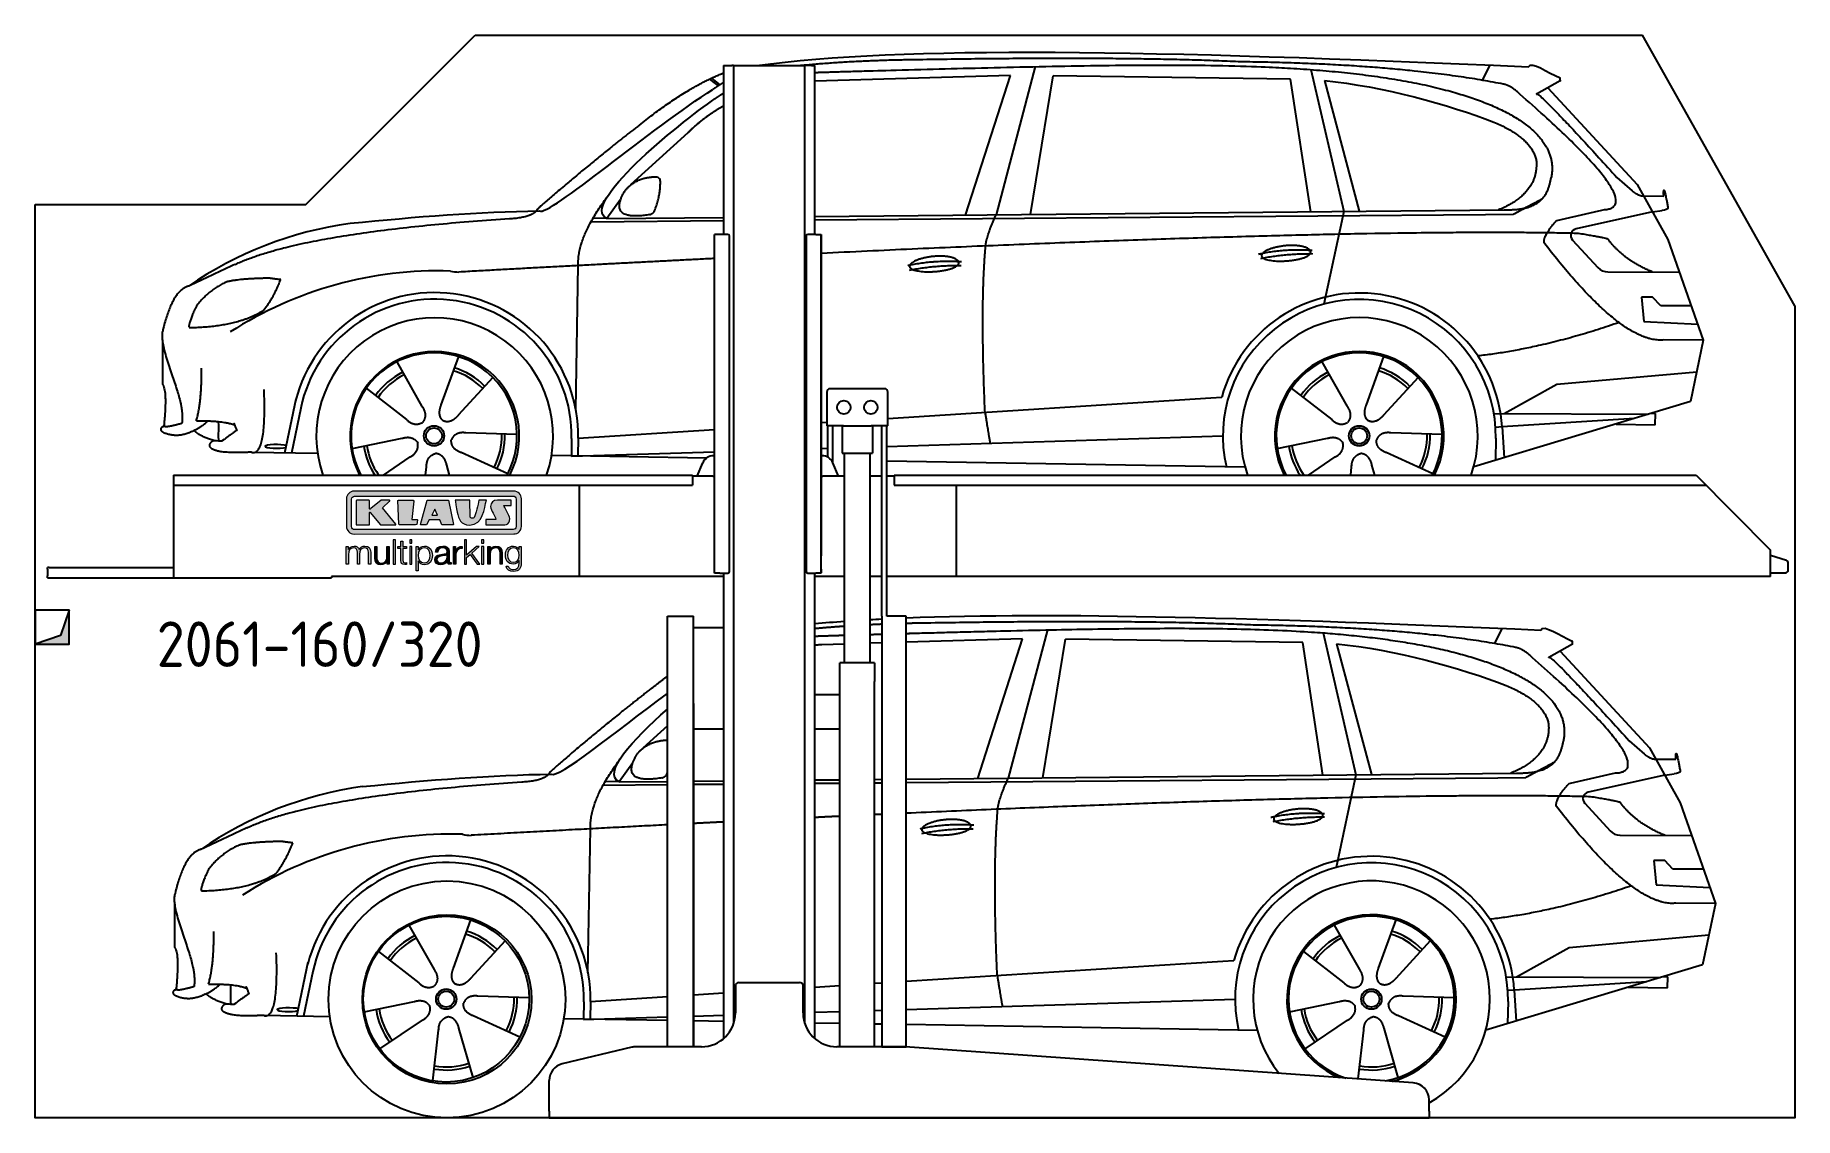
# Model space of a CAD drawing. Header units: millimetres. Extents: x 200 to 5400, y 200 to 3400.
import ezdxf

# ---------------------------------------------------------------- set-up
doc = ezdxf.new("R2010")
doc.units = ezdxf.units.MM
for name, color, linetype in [('breakthrough', 1, 'Continuous'), ('Car', 10, 'Continuous'), ('Logo', 7, 'Continuous')]:
    doc.layers.add(name, color=color, linetype=linetype)
doc.styles.get("Standard").update_dxf_attribs({"font": 'ISOCP.SHX'})

msp = doc.modelspace()

# ---------------------------------------------------------------- texts
msp.add_text('2061-160/320', height=134.4).set_placement((559.3, 1532.8))

# ---------------------------------------------------------------- blocks, each defined once
blk = doc.blocks.new('KLAUS')
at = {"layer": 'Logo'}
h = blk.add_hatch(color=8, dxfattribs=at)
h.dxf.hatch_style = 2
edge = h.paths.add_edge_path()
edge.add_spline(control_points=[(3.6, 29.09), (2.88, 29.09), (2.3, 28.51), (2.3, 27.8), (2.3, 27.8), (2.3, 16.11), (2.3, 16.11), (2.3, 15.39), (2.88, 14.81), (3.6, 14.81), (3.6, 14.81), (71.16, 14.81), (71.16, 14.81), (71.88, 14.81), (72.46, 15.39), (72.46, 16.11), (72.46, 16.11), (72.46, 27.8), (72.46, 27.8), (72.46, 28.51), (71.88, 29.09), (71.16, 29.09), (71.16, 29.09), (3.6, 29.09), (3.6, 29.09), (3.6, 29.09), (3.6, 29.09), (3.6, 29.09)], knot_values=[0, 0, 0, 0, 1, 1, 1, 2, 2, 2, 3, 3, 3, 4, 4, 4, 5, 5, 5, 6, 6, 6, 7, 7, 7, 8, 8, 8, 9, 9, 9, 9], degree=3, periodic=0)
edge = h.paths.add_edge_path()
edge.add_spline(control_points=[(3.35, 31.23), (3.35, 31.23), (71.47, 31.23), (71.47, 31.23), (73.26, 31.23), (74.71, 29.77), (74.71, 27.99), (74.71, 27.99), (74.71, 16.17), (74.71, 16.17), (74.71, 14.38), (73.26, 12.93), (71.47, 12.93), (71.47, 12.93), (3.35, 12.93), (3.35, 12.93), (1.56, 12.93), (0.11, 14.38), (0.11, 16.17), (0.11, 16.17), (0.11, 27.99), (0.11, 27.99), (0.11, 29.77), (1.56, 31.23), (3.35, 31.23), (3.35, 31.23), (3.35, 31.23), (3.35, 31.23)], knot_values=[0, 0, 0, 0, 1, 1, 1, 2, 2, 2, 3, 3, 3, 4, 4, 4, 5, 5, 5, 6, 6, 6, 7, 7, 7, 8, 8, 8, 9, 9, 9, 9], degree=3, periodic=0)
h = blk.add_hatch(color=8, dxfattribs=at)
h.dxf.hatch_style = 2
edge = h.paths.add_edge_path()
edge.add_spline(control_points=[(4.5, 27.33), (4.5, 27.33), (9.7, 27.33), (9.7, 27.33), (9.84, 27.33), (9.96, 27.22), (9.96, 27.08), (9.96, 27.08), (9.96, 23.69), (9.96, 23.69), (9.96, 23.69), (9.94, 23.64), (10.04, 23.59), (10.14, 23.53), (10.2, 23.57), (10.2, 23.57), (10.2, 23.57), (10.51, 23.75), (10.51, 23.75), (10.51, 23.75), (14.94, 27.33), (14.94, 27.33), (14.94, 27.33), (18.41, 27.33), (18.41, 27.33), (18.41, 27.33), (18.49, 27.33), (18.56, 27.2), (18.65, 27.04), (18.53, 26.91), (18.53, 26.91), (18.53, 26.91), (15.49, 24.11), (15.49, 24.11), (15.49, 24.11), (21.14, 17.06), (21.14, 17.06), (21.14, 17.06), (21.13, 16.91), (21.13, 16.91), (21.08, 16.84), (20.99, 16.82), (20.99, 16.82), (20.99, 16.82), (14.7, 16.82), (14.7, 16.82), (14.7, 16.82), (10.26, 22.17), (10.26, 22.17), (10.26, 22.17), (10.19, 22.24), (10.08, 22.21), (9.97, 22.18), (9.96, 22.11), (9.96, 22.11), (9.96, 22.11), (9.96, 17.08), (9.96, 17.08), (9.96, 16.94), (9.84, 16.82), (9.7, 16.82), (9.7, 16.82), (4.5, 16.82), (4.5, 16.82), (4.36, 16.82), (4.25, 16.94), (4.25, 17.08), (4.25, 17.08), (4.25, 27.08), (4.25, 27.08), (4.25, 27.22), (4.36, 27.33), (4.5, 27.33), (4.5, 27.33), (4.5, 27.33), (4.5, 27.33)], knot_values=[0, 0, 0, 0, 1, 1, 1, 2, 2, 2, 3, 3, 3, 4, 4, 4, 5, 5, 5, 6, 6, 6, 7, 7, 7, 8, 8, 8, 9, 9, 9, 10, 10, 10, 11, 11, 11, 12, 12, 12, 13, 13, 13, 14, 14, 14, 15, 15, 15, 16, 16, 16, 17, 17, 17, 18, 18, 18, 19, 19, 19, 20, 20, 20, 21, 21, 21, 22, 22, 22, 23, 23, 23, 24, 24, 24, 25, 25, 25, 25], degree=3, periodic=0)
h = blk.add_hatch(color=8, dxfattribs=at)
h.dxf.hatch_style = 2
h.paths.add_polyline_path([(22.42, 17.06), (21.97, 27.15), (22.24, 27.33), (28.55, 27.33), (28.86, 26.97), (28.01, 19.08), (30.26, 19.07), (30.44, 18.95), (30.08, 16.95), (29.49, 16.82), (22.6, 16.82)])
h = blk.add_hatch(color=8, dxfattribs=at)
h.paths.add_polyline_path([(36.52, 21.01), (38.93, 21.01), (37.87, 23.57)])
h.paths.add_polyline_path([(34.52, 27.33), (43.65, 27.33), (45.76, 16.94), (45.57, 16.82), (40.83, 16.82), (39.89, 18.95), (35.42, 18.95), (34.27, 16.82), (31.78, 16.82), (31.66, 17)])
h = blk.add_hatch(color=8, dxfattribs=at)
h.dxf.hatch_style = 2
edge = h.paths.add_edge_path()
edge.add_spline(control_points=[(52.69, 27.32), (52.69, 27.32), (52.88, 20.14), (52.88, 20.14), (53.01, 19.89), (53.2, 19.77), (53.43, 19.71), (53.91, 19.59), (54.43, 19.57), (54.64, 20.03), (55.23, 21.34), (56.27, 25.45), (56.6, 27.33), (56.6, 27.33), (59.77, 27.33), (59.77, 27.33), (58.77, 23.9), (58.56, 16.82), (52.63, 16.76), (48.72, 16.72), (48.01, 19.35), (47.27, 22.24), (46.89, 23.68), (46.54, 27.33), (46.54, 27.33), (46.54, 27.33), (52.69, 27.32), (52.69, 27.32), (52.69, 27.32), (52.69, 27.32), (52.69, 27.32)], knot_values=[0, 0, 0, 0, 1, 1, 1, 2, 2, 2, 3, 3, 3, 4, 4, 4, 5, 5, 5, 6, 6, 6, 7, 7, 7, 8, 8, 8, 9, 9, 9, 10, 10, 10, 10], degree=3, periodic=0)
h = blk.add_hatch(color=8, dxfattribs=at)
h.dxf.hatch_style = 2
edge = h.paths.add_edge_path()
edge.add_spline(control_points=[(64.46, 27.33), (64.46, 27.33), (70.31, 27.33), (70.31, 27.33), (70.31, 26.52), (70.31, 26.02), (70.31, 25.12), (70.31, 25.12), (67.3, 25.12), (67.3, 25.12), (67.24, 25.04), (67.25, 25.11), (67.25, 24.91), (67.25, 24.88), (69.73, 20.38), (69.73, 19.57), (69.73, 16.4), (67.22, 16.81), (65.9, 16.82), (65.9, 16.82), (59.59, 16.82), (59.59, 16.82), (59.59, 17.76), (59.59, 18.23), (59.59, 19.14), (59.59, 19.14), (63.75, 19.14), (63.75, 19.14), (63.82, 19.22), (63.81, 19.11), (63.81, 19.31), (63.81, 20.32), (61.58, 23.06), (61.58, 24.63), (61.58, 26.33), (62.83, 27.34), (64.46, 27.33), (64.46, 27.33), (64.46, 27.33), (64.46, 27.33)], knot_values=[0, 0, 0, 0, 1, 1, 1, 2, 2, 2, 3, 3, 3, 4, 4, 4, 5, 5, 5, 6, 6, 6, 7, 7, 7, 8, 8, 8, 9, 9, 9, 10, 10, 10, 11, 11, 11, 12, 12, 12, 13, 13, 13, 13], degree=3, periodic=0)
h = blk.add_hatch(color=30, dxfattribs=at)
h.dxf.hatch_style = 2
edge = h.paths.add_edge_path()
edge.add_spline(control_points=[(0, 0), (0, 0), (0.92, 0), (0.92, 0), (0.92, 0), (0.92, 4.22), (0.92, 4.22), (0.94, 5.8), (1.58, 7), (3.18, 7), (4.35, 7), (4.77, 6.15), (4.76, 5.12), (4.76, 5.12), (4.76, 0), (4.76, 0), (4.76, 0), (5.68, 0), (5.68, 0), (5.68, 0), (5.68, 4.27), (5.68, 4.27), (5.68, 5.68), (6.14, 7), (7.73, 7), (9.05, 7), (9.52, 6.32), (9.52, 5.08), (9.52, 5.08), (9.52, 0), (9.52, 0), (9.52, 0), (10.44, 0), (10.44, 0), (10.44, 0), (10.44, 5.12), (10.44, 5.12), (10.44, 6.91), (9.59, 7.77), (7.94, 7.77), (6.94, 7.77), (5.99, 7.29), (5.54, 6.3), (5.26, 7.29), (4.36, 7.77), (3.37, 7.77), (2.17, 7.77), (1.38, 7.19), (0.89, 6.28), (0.89, 6.28), (0.85, 6.28), (0.85, 6.28), (0.85, 6.28), (0.85, 7.55), (0.85, 7.55), (0.85, 7.55), (0, 7.55), (0, 7.55), (0, 7.55), (0, 0), (0, 0), (0, 0), (0, 0), (0, 0)], knot_values=[0, 0, 0, 0, 1, 1, 1, 2, 2, 2, 3, 3, 3, 4, 4, 4, 5, 5, 5, 6, 6, 6, 7, 7, 7, 8, 8, 8, 9, 9, 9, 10, 10, 10, 11, 11, 11, 12, 12, 12, 13, 13, 13, 14, 14, 14, 15, 15, 15, 16, 16, 16, 17, 17, 17, 18, 18, 18, 19, 19, 19, 20, 20, 20, 21, 21, 21, 21], degree=3, periodic=0)
h = blk.add_hatch(color=30, dxfattribs=at)
h.dxf.hatch_style = 2
edge = h.paths.add_edge_path()
edge.add_spline(control_points=[(18.31, 7.55), (18.31, 7.55), (17.39, 7.55), (17.39, 7.55), (17.39, 7.55), (17.39, 3.59), (17.39, 3.59), (17.39, 2.05), (16.7, 0.56), (15.12, 0.56), (13.66, 0.56), (13.15, 1.27), (13.1, 2.64), (13.1, 2.64), (13.1, 7.55), (13.1, 7.55), (13.1, 7.55), (12.18, 7.55), (12.18, 7.55), (12.18, 7.55), (12.18, 2.65), (12.18, 2.65), (12.18, 0.89), (12.93, -0.22), (14.83, -0.22), (15.96, -0.22), (16.95, 0.35), (17.44, 1.36), (17.44, 1.36), (17.47, 1.36), (17.47, 1.36), (17.47, 1.36), (17.47, 0), (17.47, 0), (17.47, 0), (18.31, 0), (18.31, 0), (18.31, 0), (18.31, 7.55), (18.31, 7.55), (18.31, 7.55), (18.31, 7.55), (18.31, 7.55)], knot_values=[0, 0, 0, 0, 1, 1, 1, 2, 2, 2, 3, 3, 3, 4, 4, 4, 5, 5, 5, 6, 6, 6, 7, 7, 7, 8, 8, 8, 9, 9, 9, 10, 10, 10, 11, 11, 11, 12, 12, 12, 13, 13, 13, 14, 14, 14, 14], degree=3, periodic=0)
h = blk.add_hatch(color=30, dxfattribs=at)
h.dxf.hatch_style = 2
h.paths.add_polyline_path([(20.07, 0), (20.99, 0), (20.99, 10.45), (20.07, 10.45)])
h = blk.add_hatch(color=30, dxfattribs=at)
h.dxf.hatch_style = 2
edge = h.paths.add_edge_path()
edge.add_spline(control_points=[(24.22, 9.82), (24.22, 9.82), (23.3, 9.82), (23.3, 9.82), (23.3, 9.82), (23.3, 7.55), (23.3, 7.55), (23.3, 7.55), (21.98, 7.55), (21.98, 7.55), (21.98, 7.55), (21.98, 6.78), (21.98, 6.78), (21.98, 6.78), (23.3, 6.78), (23.3, 6.78), (23.3, 6.78), (23.3, 1.61), (23.3, 1.61), (23.28, 0.32), (23.71, -0.09), (24.94, -0.09), (25.22, -0.09), (25.48, -0.06), (25.76, -0.06), (25.76, -0.06), (25.76, 0.73), (25.76, 0.73), (25.5, 0.7), (25.23, 0.69), (24.97, 0.69), (24.31, 0.73), (24.22, 1.08), (24.22, 1.68), (24.22, 1.68), (24.22, 6.78), (24.22, 6.78), (24.22, 6.78), (25.76, 6.78), (25.76, 6.78), (25.76, 6.78), (25.76, 7.55), (25.76, 7.55), (25.76, 7.55), (24.22, 7.55), (24.22, 7.55), (24.22, 7.55), (24.22, 9.82), (24.22, 9.82), (24.22, 9.82), (24.22, 9.82), (24.22, 9.82)], knot_values=[0, 0, 0, 0, 1, 1, 1, 2, 2, 2, 3, 3, 3, 4, 4, 4, 5, 5, 5, 6, 6, 6, 7, 7, 7, 8, 8, 8, 9, 9, 9, 10, 10, 10, 11, 11, 11, 12, 12, 12, 13, 13, 13, 14, 14, 14, 15, 15, 15, 16, 16, 16, 17, 17, 17, 17], degree=3, periodic=0)
h = blk.add_hatch(color=30, dxfattribs=at)
h.paths.add_polyline_path([(27.1, 0), (28.03, 0), (28.03, 7.55), (27.1, 7.55)])
h.paths.add_polyline_path([(27.1, 8.98), (28.03, 8.98), (28.03, 10.45), (27.1, 10.45)])
h = blk.add_hatch(color=30, dxfattribs=at)
edge = h.paths.add_edge_path()
edge.add_spline(control_points=[(35.84, 3.78), (35.84, 2.21), (35.12, 0.56), (33.37, 0.56), (31.4, 0.56), (30.72, 2.21), (30.72, 3.78), (30.72, 5.49), (31.33, 7), (33.37, 7), (35.12, 7), (35.84, 5.34), (35.84, 3.78), (35.84, 3.78), (35.84, 3.78), (35.84, 3.78)], knot_values=[0, 0, 0, 0, 1, 1, 1, 2, 2, 2, 3, 3, 3, 4, 4, 4, 5, 5, 5, 5], degree=3, periodic=0)
edge = h.paths.add_edge_path()
edge.add_spline(control_points=[(29.79, -2.8), (29.79, -2.8), (30.72, -2.8), (30.72, -2.8), (30.72, -2.8), (30.72, 1.43), (30.72, 1.43), (30.72, 1.43), (30.74, 1.43), (30.74, 1.43), (31.14, 0.35), (32.24, -0.22), (33.37, -0.22), (35.66, -0.22), (36.76, 1.64), (36.76, 3.78), (36.76, 5.91), (35.66, 7.77), (33.37, 7.77), (32.15, 7.77), (31.1, 7.14), (30.67, 6.12), (30.67, 6.12), (30.64, 6.12), (30.64, 6.12), (30.64, 6.12), (30.64, 7.55), (30.64, 7.55), (30.64, 7.55), (29.79, 7.55), (29.79, 7.55), (29.79, 7.55), (29.79, -2.8), (29.79, -2.8), (29.79, -2.8), (29.79, -2.8), (29.79, -2.8)], knot_values=[0, 0, 0, 0, 1, 1, 1, 2, 2, 2, 3, 3, 3, 4, 4, 4, 5, 5, 5, 6, 6, 6, 7, 7, 7, 8, 8, 8, 9, 9, 9, 10, 10, 10, 11, 11, 11, 12, 12, 12, 12], degree=3, periodic=0)
h = blk.add_hatch(color=30, dxfattribs=at)
edge = h.paths.add_edge_path()
edge.add_spline(control_points=[(43.03, 2.93), (43.04, 1.45), (41.8, 0.56), (40.39, 0.56), (39.53, 0.56), (38.71, 1.13), (38.71, 2.05), (38.71, 3.53), (40.66, 3.51), (42.22, 3.79), (42.47, 3.84), (42.88, 3.91), (43, 4.13), (43, 4.13), (43.03, 4.13), (43.03, 4.13), (43.03, 4.13), (43.03, 2.93), (43.03, 2.93), (43.03, 2.93), (43.03, 2.93), (43.03, 2.93)], knot_values=[0, 0, 0, 0, 1, 1, 1, 2, 2, 2, 3, 3, 3, 4, 4, 4, 5, 5, 5, 6, 6, 6, 7, 7, 7, 7], degree=3, periodic=0)
edge = h.paths.add_edge_path()
edge.add_spline(control_points=[(39.03, 5.24), (39.06, 6.47), (39.91, 7), (41.05, 7), (42.14, 7), (43.03, 6.69), (43.03, 5.45), (43.03, 4.61), (42.6, 4.51), (41.84, 4.42), (39.85, 4.19), (37.79, 4.11), (37.79, 1.99), (37.79, 0.47), (38.93, -0.22), (40.32, -0.22), (41.77, -0.22), (42.43, 0.34), (43.07, 1.32), (43.07, 1.32), (43.1, 1.32), (43.1, 1.32), (43.1, 0.53), (43.25, 0), (44.19, 0), (44.43, 0), (44.58, 0.01), (44.79, 0.06), (44.79, 0.06), (44.79, 0.83), (44.79, 0.83), (44.71, 0.81), (44.6, 0.78), (44.49, 0.78), (44.13, 0.78), (43.95, 0.98), (43.95, 1.33), (43.95, 1.33), (43.95, 5.34), (43.95, 5.34), (43.95, 7.36), (42.5, 7.77), (41.17, 7.77), (39.44, 7.77), (38.2, 7.01), (38.11, 5.24), (38.11, 5.24), (39.03, 5.24), (39.03, 5.24), (39.03, 5.24), (39.03, 5.24), (39.03, 5.24)], knot_values=[0, 0, 0, 0, 1, 1, 1, 2, 2, 2, 3, 3, 3, 4, 4, 4, 5, 5, 5, 6, 6, 6, 7, 7, 7, 8, 8, 8, 9, 9, 9, 10, 10, 10, 11, 11, 11, 12, 12, 12, 13, 13, 13, 14, 14, 14, 15, 15, 15, 16, 16, 16, 17, 17, 17, 17], degree=3, periodic=0)
h = blk.add_hatch(color=30, dxfattribs=at)
h.dxf.hatch_style = 2
edge = h.paths.add_edge_path()
edge.add_spline(control_points=[(45.79, 0), (45.79, 0), (46.71, 0), (46.71, 0), (46.71, 0), (46.71, 4.03), (46.71, 4.03), (46.71, 5.59), (47.85, 6.82), (49.52, 6.73), (49.52, 6.73), (49.52, 7.66), (49.52, 7.66), (48.16, 7.72), (47.14, 7), (46.67, 5.78), (46.67, 5.78), (46.64, 5.78), (46.64, 5.78), (46.64, 5.78), (46.64, 7.55), (46.64, 7.55), (46.64, 7.55), (45.79, 7.55), (45.79, 7.55), (45.79, 7.55), (45.79, 0), (45.79, 0), (45.79, 0), (45.79, 0), (45.79, 0)], knot_values=[0, 0, 0, 0, 1, 1, 1, 2, 2, 2, 3, 3, 3, 4, 4, 4, 5, 5, 5, 6, 6, 6, 7, 7, 7, 8, 8, 8, 9, 9, 9, 10, 10, 10, 10], degree=3, periodic=0)
h = blk.add_hatch(color=30, dxfattribs=at)
h.dxf.hatch_style = 2
h.paths.add_polyline_path([(50.4, 0), (51.32, 0), (51.32, 2.87), (52.82, 4.11), (55.8, 0), (56.96, 0), (53.52, 4.76), (56.74, 7.55), (55.51, 7.55), (51.32, 3.89), (51.32, 10.45), (50.4, 10.45)])
h = blk.add_hatch(color=30, dxfattribs=at)
h.paths.add_polyline_path([(57.74, 0), (58.66, 0), (58.66, 7.55), (57.74, 7.55)])
h.paths.add_polyline_path([(57.74, 8.98), (58.66, 8.98), (58.66, 10.45), (57.74, 10.45)])
h = blk.add_hatch(color=30, dxfattribs=at)
h.dxf.hatch_style = 2
edge = h.paths.add_edge_path()
edge.add_spline(control_points=[(60.41, 0), (60.41, 0), (61.33, 0), (61.33, 0), (61.33, 0), (61.33, 4.41), (61.33, 4.41), (61.36, 5.89), (62.24, 7), (63.7, 7), (65.2, 7), (65.62, 6.02), (65.62, 4.71), (65.62, 4.71), (65.62, 0), (65.62, 0), (65.62, 0), (66.54, 0), (66.54, 0), (66.54, 0), (66.54, 4.86), (66.54, 4.86), (66.54, 6.66), (65.9, 7.77), (63.78, 7.77), (62.71, 7.77), (61.7, 7.16), (61.36, 6.25), (61.36, 6.25), (61.33, 6.25), (61.33, 6.25), (61.33, 6.25), (61.33, 7.55), (61.33, 7.55), (61.33, 7.55), (60.41, 7.55), (60.41, 7.55), (60.41, 7.55), (60.41, 0), (60.41, 0), (60.41, 0), (60.41, 0), (60.41, 0)], knot_values=[0, 0, 0, 0, 1, 1, 1, 2, 2, 2, 3, 3, 3, 4, 4, 4, 5, 5, 5, 6, 6, 6, 7, 7, 7, 8, 8, 8, 9, 9, 9, 10, 10, 10, 11, 11, 11, 12, 12, 12, 13, 13, 13, 14, 14, 14, 14], degree=3, periodic=0)
h = blk.add_hatch(color=30, dxfattribs=at)
edge = h.paths.add_edge_path()
edge.add_spline(control_points=[(71.32, 0.86), (69.62, 0.86), (68.83, 2.34), (68.83, 3.86), (68.83, 5.43), (69.56, 7), (71.32, 7), (73.06, 7), (73.75, 5.34), (73.75, 3.86), (73.75, 2.33), (72.91, 0.86), (71.32, 0.86), (71.32, 0.86), (71.32, 0.86), (71.32, 0.86)], knot_values=[0, 0, 0, 0, 1, 1, 1, 2, 2, 2, 3, 3, 3, 4, 4, 4, 5, 5, 5, 5], degree=3, periodic=0)
edge = h.paths.add_edge_path()
edge.add_spline(control_points=[(74.67, 7.55), (74.67, 7.55), (73.75, 7.55), (73.75, 7.55), (73.75, 7.55), (73.75, 6.25), (73.75, 6.25), (73.75, 6.25), (73.72, 6.25), (73.72, 6.25), (73.35, 7.09), (72.41, 7.77), (71.32, 7.77), (69.13, 7.77), (67.9, 6.05), (67.9, 3.97), (67.9, 1.82), (68.9, 0.09), (71.32, 0.09), (72.4, 0.09), (73.29, 0.72), (73.72, 1.64), (73.72, 1.64), (73.75, 1.64), (73.75, 1.64), (73.75, 1.64), (73.75, 0.61), (73.75, 0.61), (73.75, -1.23), (73.01, -2.24), (71.32, -2.24), (70.29, -2.24), (69.31, -1.85), (69.1, -0.73), (69.1, -0.73), (68.18, -0.73), (68.18, -0.73), (68.31, -2.34), (69.81, -3.02), (71.32, -3.02), (73.79, -3.02), (74.65, -1.64), (74.67, 0.61), (74.67, 0.61), (74.67, 7.55), (74.67, 7.55), (74.67, 7.55), (74.67, 7.55), (74.67, 7.55)], knot_values=[0, 0, 0, 0, 1, 1, 1, 2, 2, 2, 3, 3, 3, 4, 4, 4, 5, 5, 5, 6, 6, 6, 7, 7, 7, 8, 8, 8, 9, 9, 9, 10, 10, 10, 11, 11, 11, 12, 12, 12, 13, 13, 13, 14, 14, 14, 15, 15, 15, 16, 16, 16, 16], degree=3, periodic=0)
at = {"layer": 'Logo', "lineweight": 0}
for points in [[(22.42, 17.06), (21.97, 27.15), (22.24, 27.33), (28.55, 27.33), (28.86, 26.97), (28.01, 19.08), (30.26, 19.07), (30.44, 18.95), (30.08, 16.95), (29.49, 16.82), (22.6, 16.82), (22.42, 17.06), (22.42, 17.06)], [(34.52, 27.33), (43.65, 27.33), (45.76, 16.94), (45.57, 16.82), (40.83, 16.82), (39.89, 18.95), (35.42, 18.95), (34.27, 16.82), (31.78, 16.82), (31.66, 17), (34.52, 27.33), (34.52, 27.33)], [(36.52, 21.01), (38.93, 21.01), (37.87, 23.57), (36.52, 21.01), (36.52, 21.01)], [(20.07, 0), (20.99, 0), (20.99, 10.45), (20.07, 10.45), (20.07, 0), (20.07, 0)], [(27.1, 8.98), (28.03, 8.98), (28.03, 10.45), (27.1, 10.45), (27.1, 8.98), (27.1, 8.98)], [(27.1, 0), (28.03, 0), (28.03, 7.55), (27.1, 7.55), (27.1, 0), (27.1, 0)], [(50.4, 0), (51.32, 0), (51.32, 2.87), (52.82, 4.11), (55.8, 0), (56.96, 0), (53.52, 4.76), (56.74, 7.55), (55.51, 7.55), (51.32, 3.89), (51.32, 10.45), (50.4, 10.45), (50.4, 0), (50.4, 0)], [(57.74, 8.98), (58.66, 8.98), (58.66, 10.45), (57.74, 10.45), (57.74, 8.98), (57.74, 8.98)], [(57.74, 0), (58.66, 0), (58.66, 7.55), (57.74, 7.55), (57.74, 0), (57.74, 0)]]:
    blk.add_lwpolyline(points, dxfattribs=at)
for points, knots in [([(3.35, 31.23), (3.35, 31.23), (71.47, 31.23), (71.47, 31.23), (73.26, 31.23), (74.71, 29.77), (74.71, 27.99), (74.71, 27.99), (74.71, 16.17), (74.71, 16.17), (74.71, 14.38), (73.26, 12.93), (71.47, 12.93), (71.47, 12.93), (3.35, 12.93), (3.35, 12.93), (1.56, 12.93), (0.11, 14.38), (0.11, 16.17), (0.11, 16.17), (0.11, 27.99), (0.11, 27.99), (0.11, 29.77), (1.56, 31.23), (3.35, 31.23), (3.35, 31.23), (3.35, 31.23), (3.35, 31.23)], [0, 0, 0, 0, 1, 1, 1, 2, 2, 2, 3, 3, 3, 4, 4, 4, 5, 5, 5, 6, 6, 6, 7, 7, 7, 8, 8, 8, 9, 9, 9, 9]), ([(3.6, 29.09), (2.88, 29.09), (2.3, 28.51), (2.3, 27.8), (2.3, 27.8), (2.3, 16.11), (2.3, 16.11), (2.3, 15.39), (2.88, 14.81), (3.6, 14.81), (3.6, 14.81), (71.16, 14.81), (71.16, 14.81), (71.88, 14.81), (72.46, 15.39), (72.46, 16.11), (72.46, 16.11), (72.46, 27.8), (72.46, 27.8), (72.46, 28.51), (71.88, 29.09), (71.16, 29.09), (71.16, 29.09), (3.6, 29.09), (3.6, 29.09), (3.6, 29.09), (3.6, 29.09), (3.6, 29.09)], [0, 0, 0, 0, 1, 1, 1, 2, 2, 2, 3, 3, 3, 4, 4, 4, 5, 5, 5, 6, 6, 6, 7, 7, 7, 8, 8, 8, 9, 9, 9, 9]), ([(4.5, 27.33), (4.5, 27.33), (9.7, 27.33), (9.7, 27.33), (9.84, 27.33), (9.96, 27.22), (9.96, 27.08), (9.96, 27.08), (9.96, 23.69), (9.96, 23.69), (9.96, 23.69), (9.94, 23.64), (10.04, 23.59), (10.14, 23.53), (10.2, 23.57), (10.2, 23.57), (10.2, 23.57), (10.51, 23.75), (10.51, 23.75), (10.51, 23.75), (14.94, 27.33), (14.94, 27.33), (14.94, 27.33), (18.41, 27.33), (18.41, 27.33), (18.41, 27.33), (18.49, 27.33), (18.56, 27.2), (18.65, 27.04), (18.53, 26.91), (18.53, 26.91), (18.53, 26.91), (15.49, 24.11), (15.49, 24.11), (15.49, 24.11), (21.14, 17.06), (21.14, 17.06), (21.14, 17.06), (21.13, 16.91), (21.13, 16.91), (21.08, 16.84), (20.99, 16.82), (20.99, 16.82), (20.99, 16.82), (14.7, 16.82), (14.7, 16.82), (14.7, 16.82), (10.26, 22.17), (10.26, 22.17), (10.26, 22.17), (10.19, 22.24), (10.08, 22.21), (9.97, 22.18), (9.96, 22.11), (9.96, 22.11), (9.96, 22.11), (9.96, 17.08), (9.96, 17.08), (9.96, 16.94), (9.84, 16.82), (9.7, 16.82), (9.7, 16.82), (4.5, 16.82), (4.5, 16.82), (4.36, 16.82), (4.25, 16.94), (4.25, 17.08), (4.25, 17.08), (4.25, 27.08), (4.25, 27.08), (4.25, 27.22), (4.36, 27.33), (4.5, 27.33), (4.5, 27.33), (4.5, 27.33), (4.5, 27.33)], [0, 0, 0, 0, 1, 1, 1, 2, 2, 2, 3, 3, 3, 4, 4, 4, 5, 5, 5, 6, 6, 6, 7, 7, 7, 8, 8, 8, 9, 9, 9, 10, 10, 10, 11, 11, 11, 12, 12, 12, 13, 13, 13, 14, 14, 14, 15, 15, 15, 16, 16, 16, 17, 17, 17, 18, 18, 18, 19, 19, 19, 20, 20, 20, 21, 21, 21, 22, 22, 22, 23, 23, 23, 24, 24, 24, 25, 25, 25, 25]), ([(52.69, 27.32), (52.69, 27.32), (52.88, 20.14), (52.88, 20.14), (53.01, 19.89), (53.2, 19.77), (53.43, 19.71), (53.91, 19.59), (54.43, 19.57), (54.64, 20.03), (55.23, 21.34), (56.27, 25.45), (56.6, 27.33), (56.6, 27.33), (59.77, 27.33), (59.77, 27.33), (58.77, 23.9), (58.56, 16.82), (52.63, 16.76), (48.72, 16.72), (48.01, 19.35), (47.27, 22.24), (46.89, 23.68), (46.54, 27.33), (46.54, 27.33), (46.54, 27.33), (52.69, 27.32), (52.69, 27.32), (52.69, 27.32), (52.69, 27.32), (52.69, 27.32)], [0, 0, 0, 0, 1, 1, 1, 2, 2, 2, 3, 3, 3, 4, 4, 4, 5, 5, 5, 6, 6, 6, 7, 7, 7, 8, 8, 8, 9, 9, 9, 10, 10, 10, 10]), ([(64.46, 27.33), (64.46, 27.33), (70.31, 27.33), (70.31, 27.33), (70.31, 26.52), (70.31, 26.02), (70.31, 25.12), (70.31, 25.12), (67.3, 25.12), (67.3, 25.12), (67.24, 25.04), (67.25, 25.11), (67.25, 24.91), (67.25, 24.88), (69.73, 20.38), (69.73, 19.57), (69.73, 16.4), (67.22, 16.81), (65.9, 16.82), (65.9, 16.82), (59.59, 16.82), (59.59, 16.82), (59.59, 17.76), (59.59, 18.23), (59.59, 19.14), (59.59, 19.14), (63.75, 19.14), (63.75, 19.14), (63.82, 19.22), (63.81, 19.11), (63.81, 19.31), (63.81, 20.32), (61.58, 23.06), (61.58, 24.63), (61.58, 26.33), (62.83, 27.34), (64.46, 27.33), (64.46, 27.33), (64.46, 27.33), (64.46, 27.33)], [0, 0, 0, 0, 1, 1, 1, 2, 2, 2, 3, 3, 3, 4, 4, 4, 5, 5, 5, 6, 6, 6, 7, 7, 7, 8, 8, 8, 9, 9, 9, 10, 10, 10, 11, 11, 11, 12, 12, 12, 13, 13, 13, 13]), ([(0, 0), (0, 0), (0.92, 0), (0.92, 0), (0.92, 0), (0.92, 4.22), (0.92, 4.22), (0.94, 5.8), (1.58, 7), (3.18, 7), (4.35, 7), (4.77, 6.15), (4.76, 5.12), (4.76, 5.12), (4.76, 0), (4.76, 0), (4.76, 0), (5.68, 0), (5.68, 0), (5.68, 0), (5.68, 4.27), (5.68, 4.27), (5.68, 5.68), (6.14, 7), (7.73, 7), (9.05, 7), (9.52, 6.32), (9.52, 5.08), (9.52, 5.08), (9.52, 0), (9.52, 0), (9.52, 0), (10.44, 0), (10.44, 0), (10.44, 0), (10.44, 5.12), (10.44, 5.12), (10.44, 6.91), (9.59, 7.77), (7.94, 7.77), (6.94, 7.77), (5.99, 7.29), (5.54, 6.3), (5.26, 7.29), (4.36, 7.77), (3.37, 7.77), (2.17, 7.77), (1.38, 7.19), (0.89, 6.28), (0.89, 6.28), (0.85, 6.28), (0.85, 6.28), (0.85, 6.28), (0.85, 7.55), (0.85, 7.55), (0.85, 7.55), (0, 7.55), (0, 7.55), (0, 7.55), (0, 0), (0, 0), (0, 0), (0, 0), (0, 0)], [0, 0, 0, 0, 1, 1, 1, 2, 2, 2, 3, 3, 3, 4, 4, 4, 5, 5, 5, 6, 6, 6, 7, 7, 7, 8, 8, 8, 9, 9, 9, 10, 10, 10, 11, 11, 11, 12, 12, 12, 13, 13, 13, 14, 14, 14, 15, 15, 15, 16, 16, 16, 17, 17, 17, 18, 18, 18, 19, 19, 19, 20, 20, 20, 21, 21, 21, 21]), ([(18.31, 7.55), (18.31, 7.55), (17.39, 7.55), (17.39, 7.55), (17.39, 7.55), (17.39, 3.59), (17.39, 3.59), (17.39, 2.05), (16.7, 0.56), (15.12, 0.56), (13.66, 0.56), (13.15, 1.27), (13.1, 2.64), (13.1, 2.64), (13.1, 7.55), (13.1, 7.55), (13.1, 7.55), (12.18, 7.55), (12.18, 7.55), (12.18, 7.55), (12.18, 2.65), (12.18, 2.65), (12.18, 0.89), (12.93, -0.22), (14.83, -0.22), (15.96, -0.22), (16.95, 0.35), (17.44, 1.36), (17.44, 1.36), (17.47, 1.36), (17.47, 1.36), (17.47, 1.36), (17.47, 0), (17.47, 0), (17.47, 0), (18.31, 0), (18.31, 0), (18.31, 0), (18.31, 7.55), (18.31, 7.55), (18.31, 7.55), (18.31, 7.55), (18.31, 7.55)], [0, 0, 0, 0, 1, 1, 1, 2, 2, 2, 3, 3, 3, 4, 4, 4, 5, 5, 5, 6, 6, 6, 7, 7, 7, 8, 8, 8, 9, 9, 9, 10, 10, 10, 11, 11, 11, 12, 12, 12, 13, 13, 13, 14, 14, 14, 14]), ([(24.22, 9.82), (24.22, 9.82), (23.3, 9.82), (23.3, 9.82), (23.3, 9.82), (23.3, 7.55), (23.3, 7.55), (23.3, 7.55), (21.98, 7.55), (21.98, 7.55), (21.98, 7.55), (21.98, 6.78), (21.98, 6.78), (21.98, 6.78), (23.3, 6.78), (23.3, 6.78), (23.3, 6.78), (23.3, 1.61), (23.3, 1.61), (23.28, 0.32), (23.71, -0.09), (24.94, -0.09), (25.22, -0.09), (25.48, -0.06), (25.76, -0.06), (25.76, -0.06), (25.76, 0.73), (25.76, 0.73), (25.5, 0.7), (25.23, 0.69), (24.97, 0.69), (24.31, 0.73), (24.22, 1.08), (24.22, 1.68), (24.22, 1.68), (24.22, 6.78), (24.22, 6.78), (24.22, 6.78), (25.76, 6.78), (25.76, 6.78), (25.76, 6.78), (25.76, 7.55), (25.76, 7.55), (25.76, 7.55), (24.22, 7.55), (24.22, 7.55), (24.22, 7.55), (24.22, 9.82), (24.22, 9.82), (24.22, 9.82), (24.22, 9.82), (24.22, 9.82)], [0, 0, 0, 0, 1, 1, 1, 2, 2, 2, 3, 3, 3, 4, 4, 4, 5, 5, 5, 6, 6, 6, 7, 7, 7, 8, 8, 8, 9, 9, 9, 10, 10, 10, 11, 11, 11, 12, 12, 12, 13, 13, 13, 14, 14, 14, 15, 15, 15, 16, 16, 16, 17, 17, 17, 17]), ([(29.79, -2.8), (29.79, -2.8), (30.72, -2.8), (30.72, -2.8), (30.72, -2.8), (30.72, 1.43), (30.72, 1.43), (30.72, 1.43), (30.74, 1.43), (30.74, 1.43), (31.14, 0.35), (32.24, -0.22), (33.37, -0.22), (35.66, -0.22), (36.76, 1.64), (36.76, 3.78), (36.76, 5.91), (35.66, 7.77), (33.37, 7.77), (32.15, 7.77), (31.1, 7.14), (30.67, 6.12), (30.67, 6.12), (30.64, 6.12), (30.64, 6.12), (30.64, 6.12), (30.64, 7.55), (30.64, 7.55), (30.64, 7.55), (29.79, 7.55), (29.79, 7.55), (29.79, 7.55), (29.79, -2.8), (29.79, -2.8), (29.79, -2.8), (29.79, -2.8), (29.79, -2.8)], [0, 0, 0, 0, 1, 1, 1, 2, 2, 2, 3, 3, 3, 4, 4, 4, 5, 5, 5, 6, 6, 6, 7, 7, 7, 8, 8, 8, 9, 9, 9, 10, 10, 10, 11, 11, 11, 12, 12, 12, 12]), ([(39.03, 5.24), (39.06, 6.47), (39.91, 7), (41.05, 7), (42.14, 7), (43.03, 6.69), (43.03, 5.45), (43.03, 4.61), (42.6, 4.51), (41.84, 4.42), (39.85, 4.19), (37.79, 4.11), (37.79, 1.99), (37.79, 0.47), (38.93, -0.22), (40.32, -0.22), (41.77, -0.22), (42.43, 0.34), (43.07, 1.32), (43.07, 1.32), (43.1, 1.32), (43.1, 1.32), (43.1, 0.53), (43.25, 0), (44.19, 0), (44.43, 0), (44.58, 0.01), (44.79, 0.06), (44.79, 0.06), (44.79, 0.83), (44.79, 0.83), (44.71, 0.81), (44.6, 0.78), (44.49, 0.78), (44.13, 0.78), (43.95, 0.98), (43.95, 1.33), (43.95, 1.33), (43.95, 5.34), (43.95, 5.34), (43.95, 7.36), (42.5, 7.77), (41.17, 7.77), (39.44, 7.77), (38.2, 7.01), (38.11, 5.24), (38.11, 5.24), (39.03, 5.24), (39.03, 5.24), (39.03, 5.24), (39.03, 5.24), (39.03, 5.24)], [0, 0, 0, 0, 1, 1, 1, 2, 2, 2, 3, 3, 3, 4, 4, 4, 5, 5, 5, 6, 6, 6, 7, 7, 7, 8, 8, 8, 9, 9, 9, 10, 10, 10, 11, 11, 11, 12, 12, 12, 13, 13, 13, 14, 14, 14, 15, 15, 15, 16, 16, 16, 17, 17, 17, 17]), ([(45.79, 0), (45.79, 0), (46.71, 0), (46.71, 0), (46.71, 0), (46.71, 4.03), (46.71, 4.03), (46.71, 5.59), (47.85, 6.82), (49.52, 6.73), (49.52, 6.73), (49.52, 7.66), (49.52, 7.66), (48.16, 7.72), (47.14, 7), (46.67, 5.78), (46.67, 5.78), (46.64, 5.78), (46.64, 5.78), (46.64, 5.78), (46.64, 7.55), (46.64, 7.55), (46.64, 7.55), (45.79, 7.55), (45.79, 7.55), (45.79, 7.55), (45.79, 0), (45.79, 0), (45.79, 0), (45.79, 0), (45.79, 0)], [0, 0, 0, 0, 1, 1, 1, 2, 2, 2, 3, 3, 3, 4, 4, 4, 5, 5, 5, 6, 6, 6, 7, 7, 7, 8, 8, 8, 9, 9, 9, 10, 10, 10, 10]), ([(60.41, 0), (60.41, 0), (61.33, 0), (61.33, 0), (61.33, 0), (61.33, 4.41), (61.33, 4.41), (61.36, 5.89), (62.24, 7), (63.7, 7), (65.2, 7), (65.62, 6.02), (65.62, 4.71), (65.62, 4.71), (65.62, 0), (65.62, 0), (65.62, 0), (66.54, 0), (66.54, 0), (66.54, 0), (66.54, 4.86), (66.54, 4.86), (66.54, 6.66), (65.9, 7.77), (63.78, 7.77), (62.71, 7.77), (61.7, 7.16), (61.36, 6.25), (61.36, 6.25), (61.33, 6.25), (61.33, 6.25), (61.33, 6.25), (61.33, 7.55), (61.33, 7.55), (61.33, 7.55), (60.41, 7.55), (60.41, 7.55), (60.41, 7.55), (60.41, 0), (60.41, 0), (60.41, 0), (60.41, 0), (60.41, 0)], [0, 0, 0, 0, 1, 1, 1, 2, 2, 2, 3, 3, 3, 4, 4, 4, 5, 5, 5, 6, 6, 6, 7, 7, 7, 8, 8, 8, 9, 9, 9, 10, 10, 10, 11, 11, 11, 12, 12, 12, 13, 13, 13, 14, 14, 14, 14]), ([(74.67, 7.55), (74.67, 7.55), (73.75, 7.55), (73.75, 7.55), (73.75, 7.55), (73.75, 6.25), (73.75, 6.25), (73.75, 6.25), (73.72, 6.25), (73.72, 6.25), (73.35, 7.09), (72.41, 7.77), (71.32, 7.77), (69.13, 7.77), (67.9, 6.05), (67.9, 3.97), (67.9, 1.82), (68.9, 0.09), (71.32, 0.09), (72.4, 0.09), (73.29, 0.72), (73.72, 1.64), (73.72, 1.64), (73.75, 1.64), (73.75, 1.64), (73.75, 1.64), (73.75, 0.61), (73.75, 0.61), (73.75, -1.23), (73.01, -2.24), (71.32, -2.24), (70.29, -2.24), (69.31, -1.85), (69.1, -0.73), (69.1, -0.73), (68.18, -0.73), (68.18, -0.73), (68.31, -2.34), (69.81, -3.02), (71.32, -3.02), (73.79, -3.02), (74.65, -1.64), (74.67, 0.61), (74.67, 0.61), (74.67, 7.55), (74.67, 7.55), (74.67, 7.55), (74.67, 7.55), (74.67, 7.55)], [0, 0, 0, 0, 1, 1, 1, 2, 2, 2, 3, 3, 3, 4, 4, 4, 5, 5, 5, 6, 6, 6, 7, 7, 7, 8, 8, 8, 9, 9, 9, 10, 10, 10, 11, 11, 11, 12, 12, 12, 13, 13, 13, 14, 14, 14, 15, 15, 15, 16, 16, 16, 16]), ([(35.84, 3.78), (35.84, 2.21), (35.12, 0.56), (33.37, 0.56), (31.4, 0.56), (30.72, 2.21), (30.72, 3.78), (30.72, 5.49), (31.33, 7), (33.37, 7), (35.12, 7), (35.84, 5.34), (35.84, 3.78), (35.84, 3.78), (35.84, 3.78), (35.84, 3.78)], [0, 0, 0, 0, 1, 1, 1, 2, 2, 2, 3, 3, 3, 4, 4, 4, 5, 5, 5, 5]), ([(43.03, 2.93), (43.04, 1.45), (41.8, 0.56), (40.39, 0.56), (39.53, 0.56), (38.71, 1.13), (38.71, 2.05), (38.71, 3.53), (40.66, 3.51), (42.22, 3.79), (42.47, 3.84), (42.88, 3.91), (43, 4.13), (43, 4.13), (43.03, 4.13), (43.03, 4.13), (43.03, 4.13), (43.03, 2.93), (43.03, 2.93), (43.03, 2.93), (43.03, 2.93), (43.03, 2.93)], [0, 0, 0, 0, 1, 1, 1, 2, 2, 2, 3, 3, 3, 4, 4, 4, 5, 5, 5, 6, 6, 6, 7, 7, 7, 7]), ([(71.32, 0.86), (69.62, 0.86), (68.83, 2.34), (68.83, 3.86), (68.83, 5.43), (69.56, 7), (71.32, 7), (73.06, 7), (73.75, 5.34), (73.75, 3.86), (73.75, 2.33), (72.91, 0.86), (71.32, 0.86), (71.32, 0.86), (71.32, 0.86), (71.32, 0.86)], [0, 0, 0, 0, 1, 1, 1, 2, 2, 2, 3, 3, 3, 4, 4, 4, 5, 5, 5, 5])]:
    blk.add_open_spline(points, degree=3, knots=knots, dxfattribs=at)

# ---------------------------------------------------------------- linework, layer by layer
for p, q in [((1000, 2900), (1500, 3400)), ((5400, 2600), (4950, 3400)), ((2234.1, 3310), (2244.1, 3310)), ((2234.1, 3310), (2234.1, 2811)), ((2244.1, 3310), (2259.1, 3310)), ((2264.1, 3310), (2259.1, 3310)), ((2264.1, 3310), (2274.1, 3310)), ((2264.1, 3310), (2264.1, 478.8)), ((2274.1, 3310), (2464.1, 3310)), ((2464.1, 3310), (2474.1, 3310)), ((2479.1, 3310), (2474.1, 3310)), ((2474.1, 478.8), (2474.1, 3310)), ((2494.1, 3310), (2479.1, 3310)), ((2494.1, 3310), (2504.1, 3310)), ((2504.1, 2811), (2504.1, 3310)), ((200, 2900), (1000, 2900)), ((2223.1, 2811), (2207.1, 2811)), ((2207.1, 1861), (2207.1, 2811)), ((2207.1, 1853), (2207.1, 2810)), ((2247.1, 2811), (2223.1, 2811)), ((2507.1, 2811), (2483.1, 2811)), ((2507.1, 2811), (2523.1, 2811)), ((2523.1, 2811), (2523.1, 1861)), ((2523.1, 1822), (2523.1, 2810)), ((2252.1, 1816), (2252.1, 2806)), ((2252.1, 1815), (2252.1, 2805)), ((2478.1, 2806), (2478.1, 1816)), ((2478.1, 1815), (2478.1, 2805)), ((2539.6, 2345), (2539.6, 2245)), ((2709.6, 2355), (2549.6, 2355)), ((2719.6, 2245), (2719.6, 2345)), ((2588.8, 2245), (2539.6, 2245)), ((2542, 2152.7), (2542, 2245)), ((2557.1, 2136.4), (2557.1, 2245)), ((2584.6, 2245), (2584.6, 2165)), ((2588.8, 2245), (2670.4, 2245)), ((2719.6, 2245), (2670.4, 2245)), ((2674.6, 2245), (2674.6, 2165)), ((2702.1, 1683), (2702.1, 2245)), ((2717.2, 1683), (2717.2, 2245)), ((2155.8, 2097), (2172.9, 2136)), ((2205, 2157), (2207.1, 2157)), ((2525.2, 2157), (2523.1, 2157)), ((2574.3, 2097), (2557.2, 2136)), ((2584.6, 2165), (2674.6, 2165)), ((2592.1, 1545), (2592.1, 2165)), ((2667.1, 1545), (2667.1, 2165)), ((608.6, 2100), (2142.1, 2100)), ((608.6, 2100), (608.6, 1796)), ((2142.1, 2100), (2142.1, 2070)), ((2202.1, 2097), (2142.1, 2097)), ((2202.1, 2097), (2207.1, 2097)), ((2523.1, 2097), (2528.1, 2097)), ((2592.1, 2097), (2528.1, 2097)), ((2702.1, 2097), (2667.1, 2097)), ((2738.1, 2097), (2717.2, 2097)), ((2738.1, 2100), (5108.6, 2100)), ((2738.1, 2100), (2738.1, 2070)), ((5108.6, 2100), (5328.6, 1878.1)), ((608.6, 2070), (2142.1, 2070)), ((1807.1, 2070), (1807.1, 1800)), ((2738.1, 2070), (5138.3, 2070)), ((2923.1, 1800), (2923.1, 2070)), ((5328.6, 1800), (5328.6, 1878.1)), ((236, 1822), (236, 1827)), ((241, 1827), (236, 1827)), ((236, 1822), (236, 1802)), ((241, 1827), (608.6, 1827)), ((2207.1, 1810), (2207.1, 1853)), ((2207.1, 1811), (2207.1, 1853)), ((2523.1, 1810), (2523.1, 1822)), ((2523.1, 1822), (2523.1, 1811)), ((236, 1796), (236, 1802)), ((236, 1796), (1076, 1796)), ((2234.1, 1800), (1076, 1800)), ((1076, 1800), (1076, 1796)), ((2223.1, 1810), (2207.1, 1810)), ((2223.1, 1810), (2247.1, 1810)), ((2234.1, 1810), (2234.1, 434)), ((2483.1, 1810), (2507.1, 1810)), ((2504.1, 434), (2504.1, 1810)), ((2592.1, 1800), (2504.1, 1800)), ((2523.1, 1810), (2507.1, 1810)), ((2702.1, 1800), (2667.1, 1800)), ((5328.6, 1800), (2717.2, 1800)), ((2068.1, 410), (2068.1, 1683)), ((2068.1, 1683), (2145.1, 1683)), ((2145.1, 410), (2145.1, 1683)), ((2773.6, 1683), (2719.6, 1683)), ((2145.1, 1649), (2234.1, 1649)), ((2680.8, 1545), (2578.3, 1545)), ((2578.3, 410), (2578.3, 1545)), ((2680.8, 1545), (2680.8, 1490)), ((2578.3, 1342), (2578.3, 1458)), ((2680.8, 1350), (2680.8, 1490)), ((2145.1, 1425), (2145.1, 410)), ((2578.3, 1450), (2504.1, 1450)), ((2145.1, 1350), (2234.1, 1350)), ((2504.1, 1350), (2578.3, 1350)), ((2680.8, 410), (2680.8, 1350)), ((2269.1, 590), (2269.1, 510)), ((2279.1, 600), (2459.1, 600)), ((2469.1, 510), (2469.1, 590)), ((1963.3, 408.6), (1757.4, 359.2)), ((2169.1, 410), (1975, 410)), ((2767.3, 410), (2569.1, 410)), ((4272.6, 303.3), (2770.8, 409.9)), ((1719.1, 220), (1719.1, 310.6)), ((1719.1, 220), (1719.1, 200)), ((4319.1, 220), (4319.1, 253.4)), ((4319.1, 220), (4319.1, 200)), ((1719.1, 200), (1994.1, 200)), ((1994.1, 200), (3024.1, 200)), ((3024.1, 200), (4054.1, 200)), ((4054.1, 200), (4319.1, 200))]:
    msp.add_line(p, q)
for points in [[(1500, 3400), (4950, 3400)], [(5400, 2600), (5400, 200), (200, 200), (200, 2900)], [(2702.1, 1683), (2702.1, 410), (2773.6, 410), (2773.6, 1683)], [(2773.6, 1683), (2717.2, 1683)]]:
    msp.add_lwpolyline(points)
msp.add_lwpolyline([(5328.6, 1811), (5372.6, 1811, 0.414214), (5380.6, 1819), (5380.6, 1839.2, 0.32492), (5375, 1846.8), (5328.6, 1861.9)], format="xyb")
for centre in [(2589.6, 2300), (2669.6, 2300)]:
    msp.add_circle(centre, 20)
for centre, radius, start, end in [((2247.1, 2806), 5, 0, 90), ((2483.1, 2806), 5, 90, 180), ((2549.6, 2345), 10, 90, 180), ((2709.6, 2345), 10, 0, 90), ((2205, 2122), 35, 90, 156.3706), ((2525.2, 2122), 35, 23.6294, 90), ((2247.1, 1815), 5, 270, 0), ((2483.1, 1815), 5, 180, 270), ((2279.1, 590), 10, 90, 180), ((2459.1, 590), 10, 0, 90), ((2169.1, 510), 100, 270, 0), ((2569.1, 510), 100, 180, 270), ((1975, 360), 50, 90, 103.4957), ((2767.3, 360), 50, 85.9407, 90), ((1769.1, 310.6), 50, 103.4957, 180), ((4269.1, 253.4), 50, 0, 85.9407)]:
    msp.add_arc(centre, radius, start, end)
at = {"layer": 'breakthrough'}
for p, q in [((300, 1700), (274.5, 1625.5)), ((300, 1700), (274.5, 1625.5)), ((274.5, 1625.5), (200, 1600))]:
    msp.add_line(p, q, dxfattribs=at)
msp.add_lwpolyline([(200, 1600), (300, 1600), (300, 1700), (200, 1700)], close=True, dxfattribs=at)
msp.add_lwpolyline([(200, 1600), (300, 1600), (300, 1700), (200, 1700)], close=True, dxfattribs=at)
for points in [[(300, 1600), (300, 1700), (274.5, 1625.5)], [(300, 1600), (300, 1700), (274.5, 1625.5)], [(200, 1600), (300, 1600), (274.5, 1625.5)]]:
    msp.add_solid(points, dxfattribs=at)
at = {"layer": 'Car'}
for p, q in [((3081.9, 3280.7), (2504.1, 3263.8)), ((2949.7, 2868.3), (3081.9, 3280.7)), ((3155, 3307.1), (3039.7, 2869.1)), ((3141.4, 2870.1), (3208.4, 3279.9)), ((3910.1, 3270), (3208.4, 3279.9)), ((3969.8, 3298.4), (4066.9, 2879.1)), ((4477.1, 3266.7), (4499.4, 3311.4)), ((2192.8, 3270.1), (2218.6, 3250.2)), ((2198.6, 3272.9), (2223.7, 3253.5)), ((3969.7, 2878.1), (3910.1, 3270)), ((4009.7, 3265.8), (4112.8, 2879.5)), ((4707, 3265.1), (4637, 3225.9)), ((4670.2, 3244.5), (4934.6, 2958.6)), ((2128.7, 3111.4), (1959.3, 2957.5)), ((4874.2, 2979.6), (4919.8, 2939.8)), ((1930.1, 2914), (1889.5, 2858)), ((4934.6, 2958.6), (5025.2, 2796.4)), ((4948.3, 2925.4), (5012.6, 2924.5)), ((1889.5, 2858), (2234.1, 2861.3)), ((2504.1, 2863.9), (4541.3, 2883.7)), ((2504.1, 2853.9), (4485.8, 2869.7)), ((4066.9, 2879.1), (4008.5, 2604.8)), ((4485.8, 2869.7), (4568.7, 2871.1)), ((4979.9, 2877.5), (4753.5, 2827.6)), ((4979.9, 2877.5), (5007.6, 2881.5)), ((1842.6, 2848.7), (2234.1, 2851.8)), ((1889.5, 2858), (1848.3, 2858.7)), ((4743.1, 2794.5), (4818.1, 2713.3)), ((5025.2, 2796.4), (5129.5, 2498.8)), ((1797.6, 2293.5), (1804.7, 2719)), ((4847.4, 2700.4), (5059.1, 2699.6)), ((4979.9, 2625.5), (4947.2, 2625.5)), ((4947.2, 2625.5), (4954.1, 2554)), ((5003.7, 2599.7), (4979.9, 2625.5)), ((4954.1, 2554), (5113.2, 2545.5)), ((5094.1, 2599.7), (5003.7, 2599.7)), ((575.9, 2496.8), (575.9, 2368.5)), ((5129.5, 2498.8), (5012.6, 2499.2)), ((5129.5, 2498.8), (5091.7, 2316.8)), ((1450.5, 2450), (1399.1, 2307.6)), ((4184.6, 2450), (4133.1, 2307.6)), ((1268.4, 2434.6), (1343, 2302.8)), ((4002.4, 2434.6), (4077.1, 2302.8)), ((4696.7, 2368.1), (5110.1, 2405.3)), ((1178.1, 2356.5), (1297.6, 2263.6)), ((1552.7, 2388.2), (1450.4, 2276.5)), ((3912.1, 2356.5), (4031.7, 2263.6)), ((4286.7, 2388.2), (4184.5, 2276.5)), ((4541.4, 2281.3), (4696.7, 2368.1)), ((937.5, 2165.2), (970.9, 2325.6)), ((984.7, 2297.4), (957.1, 2164.9)), ((2719.6, 2267.3), (3673.8, 2328.2)), ((3673.8, 2328.2), (3706.3, 2330.2)), ((5091.7, 2316.8), (4451, 2124)), ((2523.1, 2254.7), (2539.6, 2255.8)), ((4511, 2281.4), (4968.4, 2279.7)), ((4534.9, 2242.1), (4515.6, 2240.9)), ((4926.5, 2267.1), (4534.9, 2242.1)), ((4534.9, 2242.1), (4540.7, 2151)), ((4871.9, 2250.7), (4987.6, 2248.7)), ((4988.2, 2281.4), (4974.7, 2281.6)), ((4987.6, 2248.7), (4988.2, 2281.4)), ((1136.5, 2178.5), (1284.8, 2208.8)), ((1623.6, 2219.7), (1472.2, 2224.7)), ((1785.2, 2208.1), (1784.4, 2157.7)), ((1804.9, 2208.9), (1804.1, 2156.3)), ((1804.9, 2208.9), (2207.1, 2234.6)), ((2717.2, 2184.7), (3710.1, 2215.6)), ((3870.5, 2178.5), (4018.8, 2208.8)), ((4357.6, 2219.7), (4206.3, 2224.7)), ((4516.4, 2208.4), (4515.3, 2143.4)), ((1034.5, 2163.5), (840.3, 2167)), ((1229.2, 2100), (1308.1, 2153.5)), ((1596.4, 2103.5), (1458.6, 2166.2)), ((1726.2, 2158.7), (2185.2, 2150.9)), ((1784.4, 2155.7), (2207.1, 2168.9)), ((1795.2, 2156.1), (1795.3, 2157.5)), ((2523.1, 2178.7), (2542, 2179.3)), ((2717.2, 2141.9), (3775.1, 2124)), ((3963.2, 2100), (4042.1, 2153.5)), ((4330.4, 2103.5), (4192.6, 2166.2)), ((1353.5, 2100), (1356.2, 2124.4)), ((1424.5, 2100), (1416, 2129.5)), ((4087.5, 2100), (4090.2, 2124.4)), ((4158.6, 2100), (4150.1, 2129.5)), ((3117.9, 1615.8), (2773.6, 1605.7)), ((2985.7, 1203.3), (3117.9, 1615.8)), ((3191.1, 1642.2), (3075.8, 1204.2)), ((3177.4, 1205.2), (3244.5, 1615)), ((3946.2, 1605.1), (3244.5, 1615)), ((4005.8, 1633.5), (4102.9, 1214.2)), ((4513.1, 1601.8), (4535.5, 1646.5)), ((2592.1, 1600.4), (2524.3, 1598.4)), ((2702.1, 1603.6), (2667.1, 1602.6)), ((4005.7, 1213.2), (3946.2, 1605.1)), ((4045.8, 1600.9), (4148.9, 1214.6)), ((4743.1, 1600.2), (4673, 1561)), ((4706.2, 1579.6), (4970.6, 1293.7)), ((2068.1, 1358.6), (1995.4, 1292.6)), ((4910.3, 1314.7), (4955.9, 1274.9)), ((1966.1, 1249.1), (1925.5, 1193.1)), ((4970.6, 1293.7), (5061.2, 1131.5)), ((4984.3, 1260.5), (5048.7, 1259.6)), ((2145.1, 1195.2), (2234.1, 1196.1)), ((2504.1, 1198.7), (2578.3, 1199.4)), ((2680.8, 1200.4), (2702.1, 1200.6)), ((2773.6, 1201.3), (4577.3, 1218.8)), ((2773.6, 1190.9), (4521.9, 1204.8)), ((4102.9, 1214.2), (4044.5, 939.9)), ((4521.9, 1204.8), (4604.8, 1206.2)), ((5015.9, 1212.6), (4789.5, 1162.7)), ((5015.9, 1212.6), (5043.6, 1216.6)), ((1878.6, 1183.7), (2068.1, 1185.2)), ((1925.5, 1193.1), (1884.3, 1193.8)), ((1925.5, 1193.1), (2068.1, 1194.5)), ((2145.1, 1185.9), (2234.1, 1186.6)), ((2504.1, 1188.7), (2578.3, 1189.3)), ((2680.8, 1190.1), (2702.1, 1190.3)), ((4779.1, 1129.6), (4854.2, 1048.3)), ((5061.2, 1131.5), (5165.6, 833.9)), ((1833.6, 628.6), (1840.8, 1054.1)), ((4883.4, 1035.5), (5095.2, 1034.7)), ((5015.9, 960.6), (4983.3, 960.6)), ((4983.3, 960.6), (4990.1, 889.1)), ((5039.7, 934.8), (5015.9, 960.6)), ((4990.1, 889.1), (5149.2, 880.6)), ((5130.2, 934.8), (5039.7, 934.8)), ((5165.6, 833.9), (5048.7, 834.3)), ((5165.6, 833.9), (5127.7, 651.9)), ((611.9, 831.9), (611.9, 703.6)), ((1486.6, 785), (1435.1, 642.6)), ((4220.6, 785), (4169.1, 642.6)), ((1304.5, 769.6), (1379.1, 637.9)), ((4038.5, 769.6), (4113.1, 637.9)), ((4732.7, 703.2), (5146.1, 740.4)), ((1214.2, 691.6), (1333.7, 598.7)), ((1588.7, 723.3), (1486.5, 611.6)), ((3948.2, 691.6), (4067.7, 598.7)), ((4322.7, 723.3), (4220.5, 611.6)), ((4577.4, 616.4), (4732.7, 703.2)), ((973.6, 500.3), (1007, 660.7)), ((1020.7, 632.5), (993.1, 500)), ((2773.6, 603.5), (3709.9, 663.2)), ((3709.9, 663.2), (3742.4, 665.3)), ((5127.7, 651.9), (4487, 459.1)), ((2504.1, 586.3), (2578.3, 591.1)), ((2680.8, 597.6), (2702.1, 599)), ((4547, 616.5), (5004.5, 614.8)), ((4570.9, 577.2), (4551.7, 576)), ((4962.6, 602.2), (4570.9, 577.2)), ((4570.9, 577.2), (4576.8, 486.1)), ((4907.9, 585.8), (5023.7, 583.8)), ((5024.3, 616.5), (5010.8, 616.7)), ((5023.7, 583.8), (5024.3, 616.5)), ((1172.5, 513.6), (1320.9, 543.9)), ((1659.6, 554.8), (1508.3, 559.8)), ((1821.3, 543.2), (1820.4, 492.8)), ((1840.9, 544), (1840.2, 491.4)), ((1840.9, 544), (2068.1, 558.5)), ((2145.1, 563.4), (2234.1, 569.1)), ((2773.6, 520.5), (3746.1, 550.7)), ((3906.5, 513.6), (4054.9, 543.9)), ((4393.7, 554.8), (4242.3, 559.8)), ((4552.5, 543.5), (4551.4, 478.5)), ((1070.6, 498.6), (876.3, 502)), ((1218.8, 403.6), (1344.2, 488.6)), ((1632.4, 438.6), (1494.6, 501.3)), ((1762.2, 493.7), (2068.1, 488.6)), ((1820.4, 490.8), (2068.1, 498.5)), ((1831.3, 491.2), (1831.3, 492.6)), ((2145.1, 500.9), (2234.1, 503.7)), ((2145.1, 487.3), (2234.1, 485.8)), ((2504.1, 512.1), (2578.3, 514.4)), ((2504.1, 481.2), (2578.3, 479.9)), ((2680.8, 517.6), (2702.1, 518.2)), ((2680.8, 478.2), (2702.1, 477.9)), ((2773.6, 476.6), (3811.2, 459.1)), ((3952.8, 403.6), (4078.2, 488.6)), ((4366.5, 438.6), (4228.6, 501.3)), ((1375.2, 309), (1392.3, 459.5)), ((1494.1, 319.1), (1452.1, 464.5)), ((4109.9, 314.8), (4126.3, 459.5)), ((4228.2, 319.1), (4186.1, 464.5))]:
    msp.add_line(p, q, dxfattribs=at)
for centre, radius in [((1378.6, 2215.7), 30.1), ((1378.6, 2215.7), 23.6), ((4112.6, 2215.7), 30.1), ((4112.6, 2215.7), 23.6), ((1416.8, 550), 350), ((1416.8, 550), 250), ((1414.7, 550.8), 245), ((1414.7, 550.8), 30.1), ((1414.7, 550.8), 23.6), ((4148.7, 550.8), 30.1), ((4148.7, 550.8), 23.6)]:
    msp.add_circle(centre, radius, dxfattribs=at)
for centre, radius, start, end in [((1287.6, 1732.6), 1122.3, 98.0395, 124.4377), ((4757.8, 2808), 20, 102.4358, 222.7473), ((4847.5, 2740.4), 40, 222.7473, 269.7861), ((1392.3, 1562.2), 1141.2, 88.2488, 122.6712), ((1453.6, 2817.2), 117.4, 256.9855, 269.1884), ((1380.7, 2214.9), 424.2, 359.1908, 165.7289), ((1380.7, 2214.9), 404.6, 359.0315, 168.2374), ((4113.1, 2215.2), 422.7, 3.6504, 164.2126), ((4113.1, 2215.2), 403.4, 359.0315, 193.1146), ((1380.7, 2214.9), 350, 340.8334, 199.1666), ((4113.1, 2215.2), 350, 340.7787, 199.2213), ((1380.7, 2214.9), 250, 332.636, 207.364), ((1378.6, 2215.7), 245, 331.8073, 208.1927), ((4113.1, 2215.2), 250, 332.5544, 207.4456), ((4112.6, 2215.7), 245, 331.8073, 208.1927), ((1378.6, 2215.7), 209.6, 116.262, 145.3995), ((1378.6, 2215.7), 200.6, 116.1152, 145.5463), ((1378.6, 2215.7), 200.6, 44.1152, 73.5463), ((1378.6, 2215.7), 209.6, 44.262, 73.3995), ((4112.6, 2215.7), 209.6, 116.262, 145.3995), ((4112.6, 2215.7), 200.6, 116.1152, 145.5463), ((4112.6, 2215.7), 200.6, 44.1152, 73.5463), ((4112.6, 2215.7), 209.6, 44.262, 73.3995), ((1378.6, 2215.7), 209.6, 188.262, 213.513), ((1378.6, 2215.7), 200.6, 188.1152, 215.2302), ((1378.6, 2215.7), 200.6, 332.1152, 1.5463), ((1378.6, 2215.7), 209.6, 332.262, 1.3995), ((4112.6, 2215.7), 209.6, 188.262, 213.513), ((4112.6, 2215.7), 200.6, 188.1152, 215.2302), ((4112.6, 2215.7), 200.6, 332.1152, 1.5463), ((4112.6, 2215.7), 209.6, 332.262, 1.3995), ((1323.7, 67.7), 1122.3, 98.0395, 124.4377), ((4793.8, 1143.1), 20, 102.4358, 222.7473), ((4883.6, 1075.5), 40, 222.7473, 269.7861), ((1428.3, -102.7), 1141.2, 88.2488, 122.6712), ((1489.6, 1152.3), 117.4, 256.9855, 269.1884), ((1416.8, 550), 424.2, 359.1908, 165.7289), ((1416.8, 550), 404.6, 359.0315, 168.2374), ((4149.1, 550.3), 422.7, 3.6504, 164.2126), ((4149.1, 550.3), 403.4, 359.0315, 193.1146), ((4149.1, 550.3), 350, 299.0521, 218.7077), ((4149.1, 550.3), 250, 284.0203, 247.861), ((4148.7, 550.8), 245, 279.5244, 252.3569), ((1414.7, 550.8), 209.6, 116.262, 145.3995), ((1414.7, 550.8), 200.6, 116.1152, 145.5463), ((1414.7, 550.8), 200.6, 44.1152, 73.5463), ((1414.7, 550.8), 209.6, 44.262, 73.3995), ((4148.7, 550.8), 209.6, 116.262, 145.3995), ((4148.7, 550.8), 200.6, 116.1152, 145.5463), ((4148.7, 550.8), 200.6, 44.1152, 73.5463), ((4148.7, 550.8), 209.6, 44.262, 73.3995), ((1414.7, 550.8), 209.6, 188.262, 217.3995), ((1414.7, 550.8), 200.6, 188.1152, 217.5463), ((1414.7, 550.8), 200.6, 332.1152, 1.5463), ((1414.7, 550.8), 209.6, 332.262, 1.3995), ((4148.7, 550.8), 209.6, 188.262, 217.3995), ((4148.7, 550.8), 200.6, 188.1152, 217.5463), ((4148.7, 550.8), 200.6, 332.1152, 1.5463), ((4148.7, 550.8), 209.6, 332.262, 1.3995), ((1414.7, 550.8), 209.6, 260.262, 289.3995), ((1414.7, 550.8), 200.6, 260.1152, 289.5463), ((4148.7, 550.8), 209.6, 260.262, 289.3995), ((4148.7, 550.8), 200.6, 260.1152, 289.5463)]:
    msp.add_arc(centre, radius, start, end, dxfattribs=at)
for centre in [(912.9, 2184.6), (948.9, 519.7)]:
    msp.add_ellipse(centre, major_axis=(33.6, 0), ratio=0.157274, start_param=0.513473, end_param=5.704241, dxfattribs=at)
for points, degree in [([(2332.9, 3310), (2757.5, 3370.1), (3499.3, 3356.3), (4613, 3306.4)], 3), ([(3763.1, 3321.3), (3414.7, 3337.5), (2798.8, 3327.1)], 2), ([(1985.6, 3134.4), (2120.7, 3243), (2234.1, 3288.4)], 2), ([(2798.8, 3327.1), (2627, 3325.5), (2462, 3310)], 2), ([(4538.6, 3255.3), (4237.5, 3315.2), (3763.1, 3321.3)], 2), ([(4613, 3306.4), (4621.4, 3325.9), (4668.8, 3289.2), (4706.2, 3273.7)], 3), ([(1689.6, 2880.6), (1717, 2861.9), (2025.2, 3128.8), (2202.7, 3239.4)], 3), ([(2234.1, 3259.8), (2218.8, 3250.8), (2202.7, 3239.4)], 2), ([(2209.3, 3212.7), (2221.3, 3221.1), (2234.1, 3228.5)], 2), ([(4009.7, 3265.8), (4181.6, 3249.2), (4377.7, 3194.5), (4511, 3143.1)], 3), ([(4588.3, 3225), (4562.4, 3250.6), (4538.6, 3255.3)], 2), ([(4833.9, 2884.1), (4974.7, 2889), (4588.3, 3225)], 2), ([(4637, 3225.9), (4641.2, 3236.7), (4874.2, 2979.6)], 2), ([(4707, 3265.1), (4708.7, 3266.7), (4704.2, 3268.9), (4708.8, 3272.6), (4706.2, 3273.7)], 4), ([(1889.5, 2858), (1806.1, 2897.3), (2097.9, 3136.3), (2209.3, 3212.7)], 3), ([(2234.1, 3190.5), (2175.9, 3158), (2128.7, 3111.4)], 2), ([(1985.6, 3134.4), (1905, 3073.2), (1803.4, 2988.8), (1675.1, 2882.4), (1681, 2880.5)], 4), ([(4511, 3143.1), (4626.7, 3093.2), (4636.3, 3027.1)], 2), ([(4636.3, 3027.1), (4641.9, 2932.6), (4524.6, 2883.5)], 2), ([(1938.2, 2931.8), (1954.4, 2962.2), (1997, 2976.6)], 2), ([(1997, 2976.6), (2025.7, 2982.7), (2038.6, 2981.6)], 2), ([(2029.2, 2877.4), (2050.1, 2930.6), (2047.1, 2975.4)], 2), ([(2038.6, 2981.6), (2044.7, 2975.5), (2047.1, 2975.4)], 2), ([(4541.3, 2883.7), (4591.4, 2884.1), (4659, 2886.5), (4672.1, 2936.3), (4680.3, 2979.6)], 4), ([(1804.7, 2719), (1801.6, 2802.6), (1889.5, 2920.7)], 2), ([(2015.7, 2869.6), (1893.7, 2849.7), (1938.2, 2931.8)], 2), ([(4568.7, 2871.1), (4599, 2887.4), (4654.7, 2917.3)], 2), ([(4919.8, 2939.8), (4928.2, 2932.6), (4945.9, 2922.5), (4950.5, 2925), (4952.4, 2926.6)], 4), ([(5012.6, 2924.5), (5010.7, 2972.5), (5025.2, 2889.2)], 2), ([(1130.7, 2843.9), (1326.8, 2863.6), (1511.9, 2878.4), (1689.6, 2880.6)], 3), ([(1601.9, 2858), (1656.9, 2860.4), (1680.7, 2879.5)], 2), ([(2015.7, 2869.6), (2021.8, 2871.4), (2029.2, 2877.4)], 2), ([(3008.6, 2776.9), (3011.4, 2807.9), (3039.7, 2869.1)], 2), ([(4696.7, 2852.7), (4833.9, 2884.1)], 1), ([(5025.2, 2889.2), (5025.5, 2885.5), (5017.7, 2883), (5007.5, 2881.5)], 3), ([(789.6, 2722), (993.1, 2818), (1601.9, 2858)], 2), ([(4760.6, 2814), (4092.9, 2829.5), (2523.1, 2755.2)], 2), ([(4659, 2786.2), (4656.8, 2810.4), (4696.7, 2852.7)], 2), ([(4848.4, 2796.4), (4847.1, 2799.4), (4760.6, 2814)], 2), ([(3006.9, 2285.6), (2993.2, 2598.9), (3008.6, 2776.9)], 2), ([(3815.2, 2753.2), (3890.6, 2770.1), (3974.1, 2764.3)], 2), ([(5012.6, 2499.2), (4889.7, 2486.4), (4659, 2786.2)], 2), ([(4979.9, 2699.9), (4894.2, 2735), (4848.4, 2796.4)], 2), ([(789.6, 2722), (655.9, 2658.9)], 1), ([(2207.1, 2739.8), (1850.4, 2721.9), (1451.9, 2699.9)], 2), ([(2779, 2719.5), (2854.4, 2736.4), (2937.9, 2730.7)], 2), ([(2784.1, 2705.7), (2858.1, 2720.3), (2936, 2719.5)], 2), ([(3822.3, 2740.4), (3896.4, 2755), (3974.3, 2754.2)], 2), ([(655.9, 2658.9), (605.8, 2648.6), (577.4, 2528.3)], 2), ([(766, 2670.8), (712.4, 2647.1), (676.3, 2599.3)], 2), ([(892.8, 2681.7), (806.6, 2680.6), (766, 2670.8)], 2), ([(876.5, 2588.1), (904.1, 2623.8), (925.5, 2677.4)], 2), ([(925.5, 2677.4), (907.7, 2679.3), (892.8, 2681.7)], 2), ([(676.3, 2599.3), (655.9, 2556.1), (653.8, 2538)], 2), ([(655.1, 2535.7), (799.6, 2538), (876.5, 2588.1)], 2), ([(4880.7, 2550.6), (4656, 2473.1), (4463.3, 2451.9)], 2), ([(577.4, 2528.3), (559.2, 2482.5), (633.8, 2337.2), (637.5, 2299.7), (633.6, 2252.6)], 4), ([(653.8, 2538), (657.2, 2537.8), (655.1, 2535.7)], 2), ([(676.3, 2260.1), (693.2, 2320.5), (691.4, 2415.4)], 2), ([(575.9, 2368.5), (590.6, 2350.3), (580.7, 2247.9)], 2), ([(840.3, 2167), (884.2, 2156.3), (876.5, 2352.9)], 2), ([(1343, 2302.8), (1361.1, 2276.4), (1344.3, 2255.4)], 2), ([(1399.1, 2307.6), (1394.5, 2295), (1390.6, 2281), (1395, 2267.2), (1405.8, 2260.6)], 4), ([(4077.1, 2302.8), (4095.1, 2276.4), (4078.3, 2255.4)], 2), ([(4133.1, 2307.6), (4128.6, 2295), (4124.6, 2281), (4129, 2267.2), (4139.8, 2260.6)], 4), ([(578.7, 2225.2), (567.4, 2233.3), (575.4, 2242.5)], 2), ([(575.4, 2242.5), (578.8, 2243.7), (582.4, 2244.6)], 2), ([(587.6, 2242.1), (581.3, 2243.5), (580.7, 2247.9)], 2), ([(633.6, 2252.6), (609.3, 2245.3), (587.6, 2242.1)], 2), ([(666.6, 2230.5), (692.6, 2242.9), (710.7, 2259.9)], 2), ([(676.3, 2260.1), (755.5, 2261.4), (789.6, 2247.9)], 2), ([(743.9, 2200.6), (738.6, 2207.4), (746, 2257.1), (740, 2258.1)], 3), ([(789.6, 2247.9), (784, 2260.9), (795.5, 2231.4)], 2), ([(1297.6, 2263.6), (1321.1, 2241.9), (1344.3, 2255.4)], 2), ([(1450.4, 2276.5), (1441.4, 2266.6), (1430.8, 2256.6), (1416.6, 2254.1), (1405.8, 2260.6)], 4), ([(3006.9, 2285.6), (3017, 2220.7), (3022, 2194.2)], 2), ([(4031.7, 2263.6), (4055.1, 2241.9), (4078.3, 2255.4)], 2), ([(4184.5, 2276.5), (4175.4, 2266.6), (4164.9, 2256.6), (4150.6, 2254.1), (4139.8, 2260.6)], 4), ([(666.6, 2230.5), (621.2, 2206.5), (578.7, 2225.2)], 2), ([(728, 2202.1), (686.4, 2213.5), (669.1, 2231.7)], 2), ([(719.9, 2196.6), (725.9, 2209.4), (744.7, 2194.7), (756.6, 2203.6)], 3), ([(795.5, 2231.4), (794.2, 2231.8), (756.6, 2203.6)], 2), ([(1284.8, 2208.8), (1315.5, 2217.8), (1330.3, 2195.4)], 2), ([(1308.1, 2153.5), (1336, 2169.1), (1330.3, 2195.4)], 2), ([(1458.6, 2166.2), (1428.5, 2177), (1429.7, 2203.8)], 2), ([(1472.2, 2224.7), (1440.5, 2228.4), (1429.7, 2203.8)], 2), ([(4018.8, 2208.8), (4049.5, 2217.8), (4064.3, 2195.4)], 2), ([(4042.1, 2153.5), (4070, 2169.1), (4064.3, 2195.4)], 2), ([(4206.3, 2224.7), (4174.5, 2228.4), (4163.7, 2203.8)], 2), ([(4192.6, 2166.2), (4162.5, 2177), (4163.7, 2203.8)], 2), ([(1356.2, 2124.4), (1357.1, 2156.4), (1383, 2163.5)], 2), ([(1416, 2129.5), (1409.8, 2160.8), (1383, 2163.5)], 2), ([(4090.2, 2124.4), (4091.2, 2156.4), (4117.1, 2163.5)], 2), ([(4150.1, 2129.5), (4143.8, 2160.8), (4117.1, 2163.5)], 2), ([(2504.1, 1660.8), (2532.3, 1663.4), (2561.6, 1665.8), (2592.1, 1668)], 3), ([(2667.1, 1672.9), (2678.6, 1673.5), (2690.3, 1674.1), (2702.1, 1674.7)], 3), ([(2773.6, 1678), (3212.1, 1695.3), (3830, 1678.2), (4649, 1641.5)], 3), ([(3799.1, 1656.4), (3450.7, 1672.6), (2834.9, 1662.2)], 2), ([(2592.1, 1652.8), (2547.8, 1649.7), (2504.1, 1645.7)], 2), ([(2504.1, 1623.8), (2519.6, 1624.3), (2539.2, 1625), (2563.4, 1625.7), (2592.1, 1626.6)], 4), ([(2702.1, 1658.8), (2684.5, 1658.1), (2667.1, 1657.2)], 2), ([(2667.1, 1628.8), (2675.5, 1629), (2684.1, 1629.2), (2693, 1629.5), (2702.1, 1629.8)], 4), ([(2834.9, 1662.2), (2804.1, 1661.9), (2773.6, 1661.2)], 2), ([(4574.7, 1590.4), (4273.5, 1650.3), (3799.1, 1656.4)], 2), ([(4649, 1641.5), (4657.4, 1661), (4704.8, 1624.3), (4742.3, 1608.8)], 3), ([(2524.3, 1598.4), (2514.1, 1597.6), (2504.1, 1596.5)], 2), ([(4045.8, 1600.9), (4217.6, 1584.3), (4413.7, 1529.6), (4547, 1478.2)], 3), ([(4624.4, 1560), (4598.4, 1585.7), (4574.7, 1590.4)], 2), ([(4870, 1219.2), (5010.7, 1224.1), (4624.4, 1560)], 2), ([(4673, 1561), (4677.2, 1571.8), (4910.3, 1314.7)], 2), ([(4743.1, 1600.2), (4744.7, 1601.8), (4740.2, 1604), (4744.8, 1607.7), (4742.3, 1608.8)], 4), ([(2021.6, 1469.5), (1941.1, 1408.3), (1839.5, 1323.9), (1711.1, 1217.5), (1717.1, 1215.6)], 4), ([(2021.6, 1469.5), (2045.2, 1488.4), (2068.1, 1505.4)], 2), ([(4547, 1478.2), (4662.7, 1428.3), (4672.4, 1362.2)], 2), ([(1725.7, 1215.7), (1745.4, 1202.2), (1910.8, 1336.9), (2068.1, 1454.6)], 3), ([(1925.5, 1193.1), (1874.3, 1217.2), (1964.8, 1316.9), (2068.1, 1407.8)], 3), ([(4672.4, 1362.2), (4678, 1267.7), (4560.7, 1218.6)], 2), ([(1974.2, 1266.8), (1990.5, 1297.3), (2033.1, 1311.7)], 2), ([(2033.1, 1311.7), (2055.3, 1316.4), (2068.1, 1316.8)], 2), ([(4577.3, 1218.8), (4627.4, 1219.2), (4695.1, 1221.6), (4708.1, 1271.4), (4716.4, 1314.7)], 4), ([(1840.8, 1054.1), (1837.7, 1137.6), (1925.5, 1255.8)], 2), ([(2051.8, 1204.7), (1929.8, 1184.8), (1974.2, 1266.8)], 2), ([(4604.8, 1206.2), (4635.1, 1222.5), (4690.7, 1252.4)], 2), ([(4955.9, 1274.9), (4964.2, 1267.7), (4982, 1257.6), (4986.6, 1260.1), (4988.5, 1261.7)], 4), ([(5048.7, 1259.6), (5046.8, 1307.6), (5061.3, 1224.3)], 2), ([(1166.7, 1179), (1362.9, 1198.7), (1547.9, 1213.5), (1725.7, 1215.7)], 3), ([(1638, 1193.1), (1693, 1195.5), (1716.8, 1214.6)], 2), ([(2051.8, 1204.7), (2057.8, 1206.5), (2065.2, 1212.5)], 2), ([(2065.2, 1212.5), (2066.7, 1216.2), (2068.1, 1219.9)], 2), ([(3044.6, 1112), (3047.5, 1143), (3075.8, 1204.2)], 2), ([(4732.8, 1187.8), (4870, 1219.2)], 1), ([(5061.3, 1224.3), (5061.5, 1220.6), (5053.8, 1218.1), (5043.6, 1216.6)], 3), ([(825.6, 1057.1), (1029.2, 1153.1), (1638, 1193.1)], 2), ([(4796.6, 1149.1), (4175.5, 1163.5), (2773.6, 1100.2)], 2), ([(4695.1, 1121.3), (4692.8, 1145.5), (4732.8, 1187.8)], 2), ([(4884.5, 1131.5), (4883.2, 1134.5), (4796.6, 1149.1)], 2), ([(2702.1, 1096.9), (2691.5, 1096.5), (2680.8, 1096)], 2), ([(3042.9, 620.7), (3029.3, 933.9), (3044.6, 1112)], 2), ([(3851.2, 1088.3), (3926.6, 1105.2), (4010.2, 1099.4)], 2), ([(5048.7, 834.3), (4925.7, 821.5), (4695.1, 1121.3)], 2), ([(5015.9, 1035), (4930.3, 1070.1), (4884.5, 1131.5)], 2), ([(825.6, 1057.1), (691.9, 994)], 1), ([(2068.1, 1066), (1790, 1051.7), (1488, 1035)], 2), ([(2234.1, 1074.4), (2189.9, 1072.2), (2145.1, 1069.9)], 2), ([(2578.3, 1091.2), (2541.4, 1089.5), (2504.1, 1087.7)], 2), ([(2815, 1054.6), (2890.5, 1071.5), (2974, 1065.7)], 2), ([(2820.1, 1040.8), (2894.1, 1055.4), (2972, 1054.6)], 2), ([(3858.4, 1075.5), (3932.4, 1090.1), (4010.3, 1089.3)], 2), ([(691.9, 994), (641.8, 983.7), (613.4, 863.4)], 2), ([(802, 1005.9), (748.4, 982.2), (712.3, 934.4)], 2), ([(928.9, 1016.8), (842.7, 1015.7), (802, 1005.9)], 2), ([(912.6, 923.2), (940.1, 958.9), (961.5, 1012.5)], 2), ([(961.5, 1012.5), (943.8, 1014.4), (928.9, 1016.8)], 2), ([(712.3, 934.4), (691.9, 891.2), (689.9, 873.1)], 2), ([(691.2, 870.8), (835.6, 873.1), (912.6, 923.2)], 2), ([(4916.8, 885.7), (4692.1, 808.2), (4499.3, 787)], 2), ([(613.4, 863.4), (595.3, 817.6), (669.9, 672.3), (673.5, 634.8), (669.7, 587.7)], 4), ([(689.9, 873.1), (693.3, 872.9), (691.2, 870.8)], 2), ([(712.3, 595.2), (729.3, 655.6), (727.5, 750.5)], 2), ([(611.9, 703.6), (626.6, 685.4), (616.8, 583)], 2), ([(876.3, 502), (920.2, 491.4), (912.6, 687.9)], 2), ([(1379.1, 637.9), (1397.1, 611.5), (1380.4, 590.5)], 2), ([(1435.1, 642.6), (1430.6, 630.1), (1426.6, 616.1), (1431, 602.3), (1441.8, 595.7)], 4), ([(4113.1, 637.9), (4131.2, 611.5), (4114.4, 590.5)], 2), ([(4169.1, 642.6), (4164.6, 630.1), (4160.7, 616.1), (4165, 602.3), (4175.8, 595.7)], 4), ([(614.7, 560.3), (603.5, 568.4), (611.5, 577.6)], 2), ([(611.5, 577.6), (614.9, 578.8), (618.4, 579.7)], 2), ([(623.7, 577.2), (617.4, 578.6), (616.8, 583)], 2), ([(669.7, 587.7), (645.4, 580.4), (623.7, 577.2)], 2), ([(702.7, 565.6), (728.6, 578), (746.8, 595)], 2), ([(712.3, 595.2), (791.6, 596.5), (825.6, 583)], 2), ([(780, 535.7), (774.7, 542.5), (782.1, 592.2), (776, 593.2)], 3), ([(825.6, 583), (820, 596), (831.5, 566.5)], 2), ([(1333.7, 598.7), (1357.2, 577), (1380.4, 590.5)], 2), ([(1486.5, 611.6), (1477.5, 601.7), (1466.9, 591.7), (1452.6, 589.2), (1441.8, 595.7)], 4), ([(3042.9, 620.7), (3053.1, 555.8), (3058.1, 529.3)], 2), ([(4067.7, 598.7), (4091.2, 577), (4114.4, 590.5)], 2), ([(4220.5, 611.6), (4211.5, 601.7), (4200.9, 591.7), (4186.6, 589.2), (4175.8, 595.7)], 4), ([(702.7, 565.6), (657.2, 541.6), (614.7, 560.3)], 2), ([(764.1, 537.1), (722.5, 548.6), (705.2, 566.8)], 2), ([(755.9, 531.7), (762, 544.4), (780.8, 529.8), (792.6, 538.6)], 3), ([(831.5, 566.5), (830.3, 566.8), (792.6, 538.6)], 2), ([(1320.9, 543.9), (1351.5, 552.9), (1366.3, 530.5)], 2), ([(1344.2, 488.6), (1372, 504.2), (1366.3, 530.5)], 2), ([(1508.3, 559.8), (1476.6, 563.5), (1465.7, 538.9)], 2), ([(1494.6, 501.3), (1464.5, 512.1), (1465.7, 538.9)], 2), ([(4054.9, 543.9), (4085.6, 552.9), (4100.3, 530.5)], 2), ([(4078.2, 488.6), (4106.1, 504.2), (4100.3, 530.5)], 2), ([(4228.6, 501.3), (4198.5, 512.1), (4199.8, 538.9)], 2), ([(4242.3, 559.8), (4210.6, 563.5), (4199.8, 538.9)], 2), ([(1392.3, 459.5), (1393.2, 491.4), (1419.1, 498.6)], 2), ([(1452.1, 464.5), (1445.8, 495.9), (1419.1, 498.6)], 2), ([(4126.3, 459.5), (4127.2, 491.4), (4153.1, 498.6)], 2), ([(4186.1, 464.5), (4179.8, 495.9), (4153.1, 498.6)], 2)]:
    msp.add_open_spline(points, degree=degree, dxfattribs=at)
for points, degree, knots in [([(2504.1, 3289.9), (2547.5, 3291.2), (2742.7, 3297), (3667.9, 3322.6), (4245.5, 3321.8), (4715.9, 3166.3), (4680.3, 2979.6)], 4, [0.145331, 0.145331, 0.145331, 0.145331, 0.145331, 0.258851, 0.508851, 1, 1, 1, 1, 1]), ([(3824.1, 2747.9), (3823.2, 2756.2), (3844.2, 2772.5), (3926.9, 2792.7), (4019.8, 2759.6), (3933.5, 2727.9), (3848.8, 2728.6), (3824.9, 2739.7), (3824.1, 2747.9)], 5, [0, 0, 0, 0, 0, 0, 0.300106, 0.500106, 0.700106, 1, 1, 1, 1, 1, 1]), ([(2784.1, 2716.4), (2783.2, 2724.6), (2804.2, 2741), (2886.9, 2761.1), (2979.8, 2728), (2893.5, 2696.4), (2808.8, 2697), (2784.9, 2708.2), (2784.1, 2716.4)], 5, [0, 0, 0, 0, 0, 0, 0.300106, 0.500106, 0.700106, 1, 1, 1, 1, 1, 1]), ([(840.3, 2167), (815.6, 2167.4), (760, 2163.3), (721.3, 2170.2), (711.5, 2186.7), (719.9, 2196.6)], 4, [0, 0, 0, 0, 0, 0.597866, 1, 1, 1, 1, 1]), ([(2773.6, 1631.8), (2784.1, 1632), (2990.4, 1637.7), (3771.5, 1657.6), (4281.5, 1656.9), (4751.9, 1501.3), (4716.4, 1314.7)], 4, [0.2452661, 0.2452661, 0.2452661, 0.2452661, 0.2452661, 0.258851, 0.508851, 1, 1, 1, 1, 1]), ([(3860.1, 1083), (3859.2, 1091.3), (3880.2, 1107.6), (3962.9, 1127.7), (4055.9, 1094.7), (3969.6, 1063), (3884.8, 1063.7), (3861, 1074.8), (3860.1, 1083)], 5, [0, 0, 0, 0, 0, 0, 0.300106, 0.500106, 0.700106, 1, 1, 1, 1, 1, 1]), ([(2820.1, 1051.5), (2819.3, 1059.7), (2840.3, 1076.1), (2922.9, 1096.2), (3015.9, 1063.1), (2929.6, 1031.5), (2844.8, 1032.1), (2821, 1043.2), (2820.1, 1051.5)], 5, [0, 0, 0, 0, 0, 0, 0.300106, 0.500106, 0.700106, 1, 1, 1, 1, 1, 1]), ([(876.3, 502), (851.7, 502.5), (796.1, 498.4), (757.3, 505.3), (747.6, 521.8), (755.9, 531.7)], 4, [0, 0, 0, 0, 0, 0.597866, 1, 1, 1, 1, 1])]:
    msp.add_open_spline(points, degree=degree, knots=knots, dxfattribs=at)

# ---------------------------------------------------------------- block references
at = {"layer": 'Logo', "xscale": 6.929133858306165, "yscale": 6.929133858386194, "zscale": 6.929133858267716, "rotation": 0.011070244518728}
msp.add_blockref('KLAUS', (1119.1, 1836), dxfattribs=at)

msp.set_redraw_order([(e.dxf.handle, doc.entitydb.next_handle()) for e in msp.query("TEXT MTEXT ATTDEF DIMENSION ARC_DIMENSION")])  # texts and dimensions are drawn at this point

doc.saveas('drawing.dxf')
